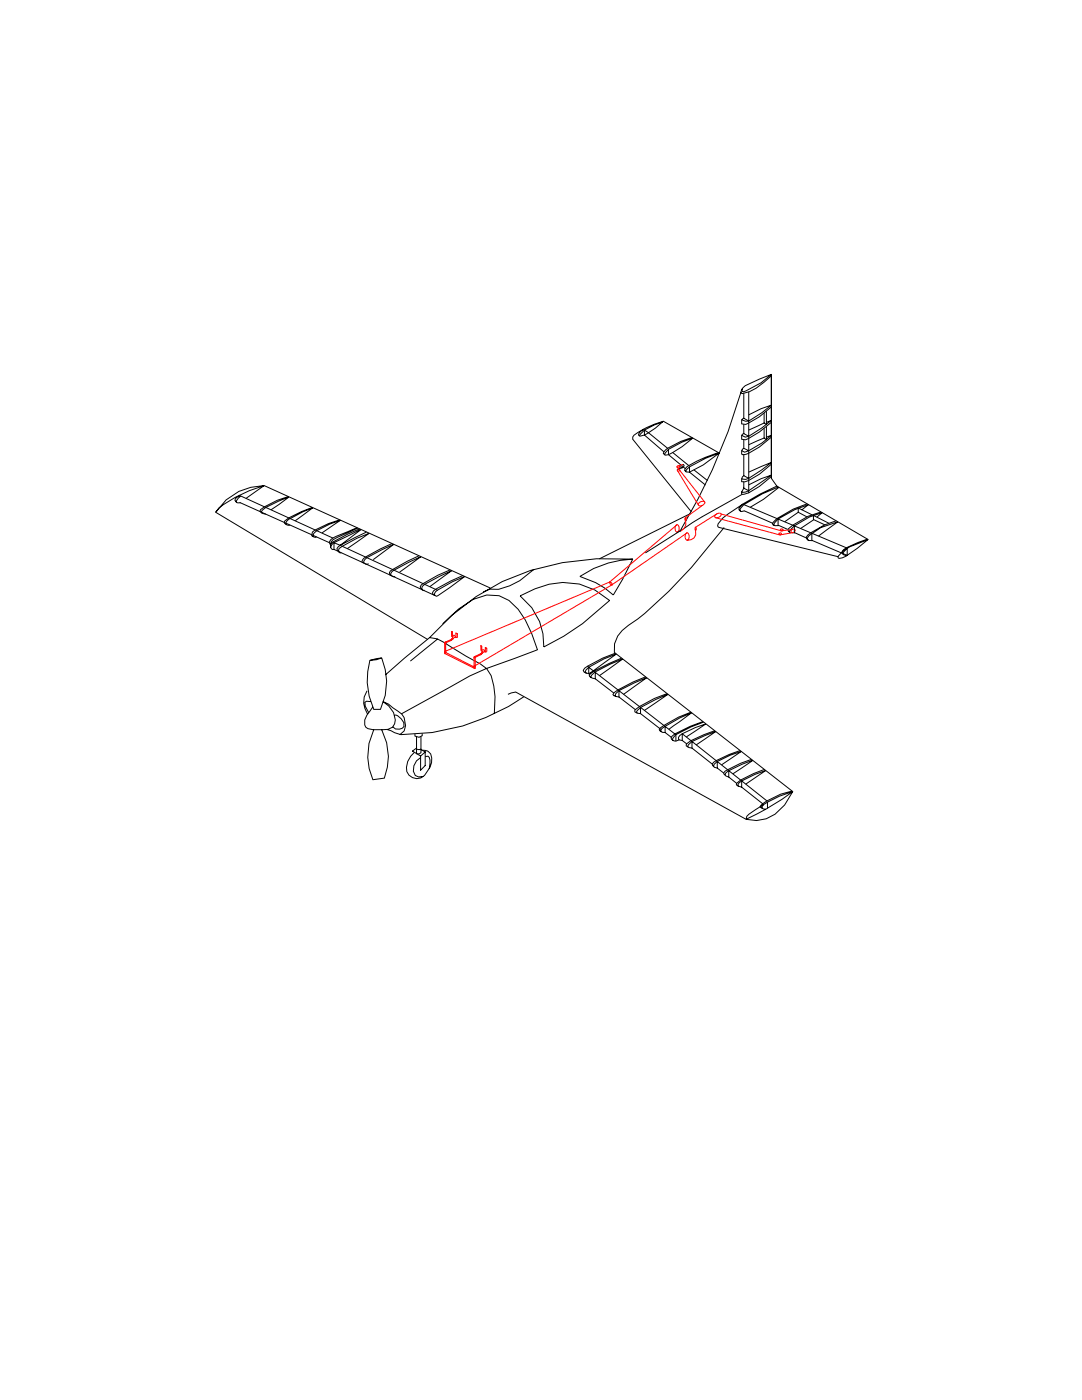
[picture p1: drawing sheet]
<svg xmlns="http://www.w3.org/2000/svg" width="216mm" height="279mm" viewBox="0 0 216 279" stroke-linecap="round" stroke-linejoin="round" font-family="sans-serif">
<g fill="none" stroke="#000" stroke-width=".2">
<path d="M147.8 78.3a123.9 123.9 0 0 1-12.1 27.7l4.4-2.9 8-4.4M148.4 78.5v5M149.4 78.2v20.2M153.9 74.7v20.8l1.1 1.5M153.9 74.7l-5.2 2.3a1.58 1.58 0 0 0-.8 1.4l.2 .2 1.4-.4 1.4-.7 3-2.5M153.9 74.7l-2.1 1.7-3 1.6-.7 .1v-.6M47.7 98.8l18.7 8.6M47.9 98.9l-.9 .7-.1 .3 .3 .4M48 99l-.9 1 .1 .3h.8M52.7 96.9a26.7 26.7 0 0 0-9 4.5l-.7 .8M52.7 96.9a11.4 11.4 0 0 0-9.7 5.3M52.7 96.9l-3.6 2.6"/>
<path d="M52.7 96.9l45.1 20.4M57.5 99.1l-2.1 .7-2.6 1.3-.9 .8 .4 .5M57.6 99.2l-3.5 2.5M57.6 99.2l-4.6 2.1-.7 .5-.1 .4 .2 .3 .7 .1M128.4 85.6v.1a1.62 1.62 0 0 0-1 1.2l.2 .1M128.6 86.8l3.9 3.4M128.6 85.8v1M128.6 85.8l.8 .6M128.6 85.8l-1 1.2 1-.2M129.4 86.4l3.8 3.1M129.4 86.4l-.8 .4M132.3 84.2l-1.7 .6-2 1"/>
<path d="M132.4 84.1a17.9 17.9 0 0 0-5.9 2.8l-.2 .3v.5l11.6 14.4M132.4 84.1l-1.6 1.3-1.4 1M132.4 84.1l11.1 6.3M132.5 90.2l-.1 .3 .3 .3M133.2 89.5l-.7 .7M133.4 89.7l2.6-1.4 2.3-.9-2.2 1.7-1.9 1.2M133.4 89.7l-.8 .9 .2 .2 .6-.1M133.4 90.7l3.3 2.8M133.4 89.7v1M134.2 90.3l3.2 2.6M134.2 90.3l-.8 .4M136 92.9a.3 .3 0 0 1 .5 0 .3 .3 0 0 1-.3 .4h-.3z"/>
<path d="M136.2 93.3l-.9 .4M136.7 93.5l-.1 .3 .2 .3M137.4 92.9l-.7 .6M137.6 93.2v1M137.6 94.2l3.1 2.6M137.6 93.2l-.8 .9 .8 .1M138.1 87.3l-2.2 .8-2.7 1.4M138.5 93.8l2.6 2.1M143.4 90.3l-2.7 1-3.3 1.6M143.5 90.4l-2.7 1-3.2 1.8M143.5 90.4l-3.2 2.4-2.7 1.4M148 90v.6l.4 .1"/>
<path d="M148 90l.6 .2 .8-.2M148 86.9l.7 .3 .7-.1M148 83.8l.8 .3 .6-.1M148.4 94.9l1 .6M148.4 86.5l1 .6M148.4 83.5l1 .5M148.4 84.7v1.8M148.4 87.8v1.7M148.4 90.7v4.2M148.4 96.2v1.2M148.4 97.4l1 .5M148.4 97.4l-.4 .8v.4h.5l.9-.2"/>
<path d="M148.4 94.9l-.3 .3-.1 .4M148.4 89.5l-.4 .5M148.4 89.5l1 .5M148.4 86.5l-.4 .4M148.4 83.5l-.4 .3M149.4 96.8l2.5-1.3 2-.7-4.5 3.1M149.4 97.9l-1 .3h-.3l-.1-.1M149.4 95.5l-.6 .2-.8-.1M149.4 94.2l4.5-1.9-1.9 1.5-2.6 1.7M149.4 82.8l2.5-1.2 2-.7-1.9 1.5-2.6 1.6M152.5 82.5v1.9M152.5 85.5v1.9"/>
<path d="M152.5 87.4l-3.1 1.4M152.5 84.4l-3.1 1.4M152.9 82.1v2.6l-.4-.3M152.9 85.2v2.6l-.4-.4M152.9 87.2l1-.3-1.9 1.5-2.6 1.6M152.9 84.3l1-.4-1.9 1.5-2.6 1.7M153.9 95.1l-2.4 2-2.1 1.3M153.9 92.6l-2.4 2.1-2.1 1.2-.8 .3-.6-.1v-.5M153.9 87.2l-2.4 2-2.1 1.3-1 .2M153.9 84.3l-2.4 1.9-2.7 1.6-.8-.1v-.8M153.9 81.2l-2.4 2-2.7 1.5-.8-.1v-.8M155 97l18.2 10.7"/>
<path d="M155 97a51.8 51.8 0 0 0-10.7 6.4l-1 1.1-.1 .5 .3 .3 23.7 5.8M155.3 97.2l-3.1 1.3-3.8 2.2-.8 1.1 .1 .2 .3 .1 .5-.1 5.7 2.4M155.4 97.3l-3.1 2.4-2.6 1.5M43 102.2l42.3 25.4M47.9 100.3l17.8 8M58.9 103.9l3.5-2.6-2 .9-2.7 1.4a.89 .89 0 0 0-.6 1l.5 .2h.3M62.3 101.3l-2.1 .8-2.6 1.3-.8 .6-.1 .2 .1 .3 .4 .2M62.9 105.8l-.6 .4-.1 .7 .4 .2M64.2 106.4l3.7-2.6-2.1 .8-2.6 1.3-.6 .5-.1 .4 .2 .4 .5-.1M66.6 109.6l20.2 9.3-.4-.3-.1-.3 .2-.4 .4-.3M66.6 108.3v1.3M66.6 108.3l1.3 .5"/>
<path d="M66.6 108.3a.9 .9 0 0 0-.5 1.2l.5 .1M67.8 103.8l-2.3 .7-2.6 1.3M67.9 108.8l19.4 9M69.3 109.5l4.4-3.1-2.5 1-2.9 1.6-.6 .5-.1 .3 .1 .4 .4 .1M71.3 105.3l-4.1 1.7a1.57 1.57 0 0 0-1.4 1.4l.1 .3M71.4 105.4l-5 2.3-.3 .5-.2 .6M71.7 105.6l-2.3 1-2.9 1.6-.5 .3v.8M72 105.7l-5.4 2.6M72 105.7l-4.1 3.1M73.1 106.2l-5.6 2.9-.3 .4 .1 .3 .4 .4M74.5 111.7l4.1-3.1-5.2 2.6a1.37 1.37 0 0 0-.8 1.1l.3 .3 .7-.1M78.2 108.5l-2.3 1-3.3 1.9-.4 .7 .4 .3"/>
<path d="M79.7 114.2l4.3-3.1a26.8 26.8 0 0 0-5.8 3l-.2 .6 .3 .3h.5M83.6 110.9l-2.3 1.1-3.4 1.9-.2 .4 .1 .3 .3 .3M85.8 117.1l4.3-3.2-5.3 2.7-.6 .5v.3l.1 .4h.4M86.9 118.1l3.4-2 2.4-1.1-5.4 3.9h-.4l-.3-.3zM89.8 113.7l-2.4 1.1-2.9 1.7-.6 .6v.3l.3 .3M92.4 114.9l-2.5 1.1-3 1.6M103.8 118.9a16.4 16.4 0 0 1 11.8-2.3l3.1 1.2 2.9 2-5.4 4.7-3.7 2.5-4 2.1a12.1 12.1 0 0 0-4.7-10.2zM106.5 113.6l-2.8 2.3-2 1-2.2 .7h-1.8l-1.3 .5M115.7 115a19.9 19.9 0 0 1 10.6-3.4l-2.1 4-1.8 3.1-1.7-1.3-1.8-1.1zM126.3 111.6a52.5 52.5 0 0 0-26.1 4.5l-5.2 3-4.8 3.7-4.5 4.4M135.8 105.9l-7 4.4M137.7 102.5l-18.1 9"/>
<path d="M144.5 105.3a98.4 98.4 0 0 1-17.3 18.2l-1.8 1.3a5.5 5.5 0 0 0-2.8 5.4l35.6 27.8M147.8 102l-.3-.3v-.3l.7-.8 20.9 8.8M155.3 103.6l-.7 .8-.2 .4 1 .1 1.9 .8M155.3 103.6v1.3M158.5 105v1.3M158.5 105l-.8 .7-.1 .5 .2 .1h.8l2.3 1.1M159.3 102.2l1.7 1M159.3 102.2l-2.7 1.9M160 101.7l1.3-1-2.8 1-3.2 1.9M160 101.7l2 1M160 101.7l-.7-.3v.8M161.1 100.5l-2.8 1.1-3.3 1.9-.9 1 .1 .2 .4 .2"/>
<path d="M162 106.4v1.5M162.4 103.7l-2.7 1.8M163 103.2l1.1-.9-2.6 .9-3 1.8M163.3 107l3.9-2.9-3.4 1.2-2.4 1.6-.3 .5 .1 .3 .2 .2h.7l7 2.9v-1.4M163.8 102.2l-2.6 .8-3 1.8-.9 .7-.1 .3 .1 .3 .5 .2M165.4 104.4l-3.1-1.5v.8l2.3 1M166.9 103.9l-2.4 .9-2.7 1.5-.9 .9 .1 .4 .4 .3M169.1 109.4l-.8 .8-.1 .3 .2 .2 .5 .2M173.1 107.6l-4.2 1.7-.6 .4-.2 .4v.3l.2 .3M173.2 107.7l-3.6 1.4-1.4 .9-1 1.1M173.2 107.7l-2.1 1.7-2.3 1.6-1.4 .4-.2-.3M73.2 137.9a4 4 0 0 0 .1 4.6"/>
<path d="M76.2 131.3a12.4 12.4 0 0 1-.3 10.3h-1.3a14 14 0 0 1-.8-9.8M76.2 131.3l-1.1 .4-1.3 .1M76.2 131.3l-2.4 .5M85.7 127.2l-5 4.1-3.8 3.4M85.7 127.2l1.5 .3 1.4 .7 4.4 2.8 2.8 1.5 1.3 1 .9 1.3 .5 2.1 .3 2.1-.2 3.5M87.3 127.5l-5.4 4.4M88.3 124.5l3.2-2.9 2.9-2 2.7-.9 2.5 .2 2 .9 1.8 1.8 1.4 2.1 1.3 2.7 1.1 3.3-10.2 3.7-3.3 1.5-13.6 7.6M101.4 138.6l1.5-.5 46 25.4M104.6 139a43.4 43.4 0 0 1-24.6 7.6l-2.7-1M117.2 133l-.5 .4-.3 .4 .1 .3 .5 .3M117.2 133l.3 .2M117.5 133.2l17.2 13.3"/>
<path d="M117.5 133.2v1.2M117.5 134.4l.2 .2M117.5 133.2l3-1.7 2.5-1-5.5 3.9M117.5 133.2l-.6 .5-.1 .4 .7 .3M118.8 135.5l3.6 2.8M118.8 134.2v1.3M119.6 134.8l4.6-3.3-2.4 1-3.1 1.6-.6 .6-.2 .4 .9 .4M122.8 130.4l-2.5 .9-3.1 1.7M123.5 139.1l3.3 2.5M123.5 137.8v1.3M123.5 137.8l3.1-1.5 2.4-1-4.6 3.3M123.5 137.8l-.6 .6-.2 .4 .2 .2 .6 .1"/>
<path d="M124 131.3l-5.5 2.6-.9 .9 .4 .5M128.8 135.1l-2.5 1-3 1.6-.7 .5-.3 .4 .1 .2 .6 .2M133.1 138.4l-2.5 1-3 1.6-.8 .6-.2 .3 .1 .2 .4 .2M74 140l-.9-.1-.3 .3 .1 .7 .7 1.3M74.4 141.1l-.6 .8a2.68 2.68 0 0 0-.8 3.2l.4 .3 1 .2h2a1.94 1.94 0 0 0 2.5-1.9l-.4-1.5-.9-1.3-1.2-.9 1.1 .5 1.9 1.5a2.98 2.98 0 0 1 1.2 3.9l-.8 .7M74.6 145.6a11.7 11.7 0 0 0-.2 10l2.3-.3a11.6 11.6 0 0 0-.5-9.7M78.7 142.7h.3a2.45 2.45 0 0 1 1.6 2.3 1.47 1.47 0 0 1-2.2 .1M83.1 149.3l-.8 .6 1.6 1M83.1 149.5l.5 .1 .4-.1M83.9 151.2a2.51 2.51 0 0 0-1 3.6l.6 .2h1M84 147v3.2l-.4 .3-.5-.1v-3.3M84 149.6l.8 .5"/>
<path d="M84.2 146.4v.4l-.6 .3-.8-.2v-.4M84.2 149.7a1.57 1.57 0 0 1 1.9 1.6 4.5 4.5 0 0 1-2.1 4 2.12 2.12 0 0 1-2.9-2.2l.3-1.1 .6-1.1 .7-.8M84.8 151l.6-.1 .3 .3 .1 .5-.1 1.8M84.8 150.1l-.9 .8M84.8 150.1v2.7l-.9 .9v-2.8M127.8 141.1v1.3M127.8 142.4l4.1 3.2M128.6 141.8l4.7-3.2-2.5 1-3 1.6-.8 .8 .2 .3 .6 .1M132.7 145l2.9-1.7 2.4-1.1-4.5 3.4M132.7 145l-.5 .3-.4 .5 .4 .4h.5M132.7 146.2l1.2 .9M132.7 145v1.2"/>
<path d="M134.7 146.5l-.8 .7 .1 .3 .4 .3M134.7 146.5l.2 .1M134.9 146.6v1.3M134.9 146.6l-.7 .9 .1 .2 .6 .2 .6-.2M136.1 146.4l2.6-1.2 2.2-.7-4 2.6M136.1 146.4l-.7 .7v.4l.2 .2 .5 .1M136.1 146.4l16.9 13.4M136.1 146.4v1.4M136.1 147.8l.9 .6M137.9 142.1l-2.5 1-2.9 1.7-.8 .5-.1 .3 .4 .5M138.1 148l4.7-2-3.9 2.7M138.1 148l-.7 .6-.2 .4 .2 .2 .7 .1"/>
<path d="M138.1 149.3l4 3.2M138.1 148v1.3M140.3 144l-2.6 1-3 1.5M140.4 144.1l-2.5 1-3 1.5M142.6 145.8l-2.1 .8-2.6 1.2-1 .9v.2l.4 .2M143.1 152v1.3M143.1 153.3l1.3 1M143.1 152l2.6-1.3 2.2-.7-3.9 2.6M143.1 152l-.6 .5-.1 .4 .2 .2 .5 .2M145.4 153.8v1.3M145.4 155.1l1.6 1.3M145.4 153.8l2.6-1.3 2.2-.7-4 2.6"/>
<path d="M145.4 153.8l-.8 .8 .3 .3 .5 .2M147.7 149.8l-2.2 .8-3 1.5-.4 .3 .1 .4 .3 .2M148 157.1l4.2 3.3M148 155.9v1.2M148 155.9l2.6-1.3 2.2-.8-4 2.7M148 155.9l-.5 .3-.3 .5 .2 .2 .6 .2M149.9 151.6l-2.1 .7-3.1 1.6-.3 .3v.2l.3 .3M152.5 153.6l-2.1 .8-2.6 1.3-.8 .6-.1 .2 .5 .4M153 159.8l-.8 .6M158 157.9l-2.2 .6-2.8 1.3M158.2 158a25.9 25.9 0 0 0-9.2 4.9l-.1 .6M158.2 158l-1.6 2.7a7.1 7.1 0 0 1-7.7 2.8"/>
<path d="M158.2 158l-2.2 1.5-2.9 1.8M152.2 160.4l-.5 .6 .5 .4M152.4 160.5l-.4 .7 .3 .2 .5 .1M152.8 161.5l-3.9 2M153.1 161.3l-.3 .2M153.1 160.1v1.2"/>
</g>
<g fill="none" stroke="#f00" stroke-width=".2">
<path d="M135.1 93.2l5.5 7M135.2 93.9l4.1 6.9M136.2 92.7l-.9 .3M121.6 116.2h.2a.32 .32 0 0 1 .3 .2 .32 .32 0 0 1-.1 .3l-.3-.2zM122.1 116.7l-27.4 16.2M134.9 104.8a.43 .43 0 0 1 .5 .1 .43 .43 0 0 1 .1 .5v.3a.41 .41 0 0 1-.4 .5 .41 .41 0 0 1-.4-.6zM135.1 104.7l-13.5 11.5-32.8 13.8M136.7 103.3h.2v.2a.19 .19 0 0 1 0 .3 .19 .19 0 0 1-.2 0 .19 .19 0 0 1 0-.3zM136.8 103.9a1.83 1.83 0 0 1-1.7 2.3M136.9 106.4a.45 .45 0 0 1 .5 .1 .45 .45 0 0 1 .1 .5v.3a.42 .42 0 0 1-.4 .5 .42 .42 0 0 1-.4-.6zM137.1 106.3l-15 10.4M138.7 105.2l.2 .2a.17 .17 0 0 1 0 .3 .17 .17 0 0 1-.2-.1z"/>
<path d="M138.8 105.8v1l-.3 .6-.6 .3-.8 .1M139.4 100.4a.73 .73 0 0 1 1.3-.1 .76 .76 0 0 1-1.4 .4zM140.2 100.9l-3.4 2.4M142.8 102.8l.5-.4a.4 .4 0 0 1 .6 .2 .4 .4 0 0 1-.4 .6l-.3 .1a.34 .34 0 0 1-.5 0 .34 .34 0 0 1 .1-.5zM142.8 103.3l12.8 3.5M143.1 102.5l-4.3 2.7M143.9 102.6l12 3.3 2.2-.2M157.9 105.8a.36 .36 0 0 1 .5-.3 .36 .36 0 0 1 .2 .6 .36 .36 0 0 1-.5 .2 .36 .36 0 0 1-.2-.5zM158.4 106.3l-2.7 .5M88.7 128.3v1.9M88.8 130a.22 .22 0 0 1 .1 .2 .22 .22 0 0 1-.1 .3zM88.8 130.5l5.9 2.9"/>
<path d="M90.2 127.4l-1.3 .8M90.2 127.4l.2 .1M90.4 127.1l-.3-.1v-1l.2 .1v.8l.4-.1 .2 .3 .1-.8 .3 .2v.7h-.6M90.5 127l-.3 .4M90.7 127.1l-.6 .7-1.2 .5v1.9l5.7 2.9v-1.9M94.6 131.2l.3-.1-.2 .2zM94.7 132.9l.1 .1a.18 .18 0 0 1 .1 .3 .18 .18 0 0 1-.3 .1zM96.1 130.3l-1.4 .7M96.1 130.3l.2 .1M96.3 130l-.3-.3v-.8l.1 .1v.7h.5l.2 .3v-.8l.3 .2v.7h-.6M96.3 129.9l-.2 .4M96.6 130l-.6 .6-1.2 .6v1.9"/>
<circle cx="135.4" cy="93.2" r=".23"/>
<circle cx="135.4" cy="93.8" r=".24"/>
<circle cx="155.7" cy="106.5" r=".24"/>
<circle cx="156" cy="105.7" r=".22"/>
<circle cx="88.9" cy="128.3" r=".13"/>
</g>
</svg>
